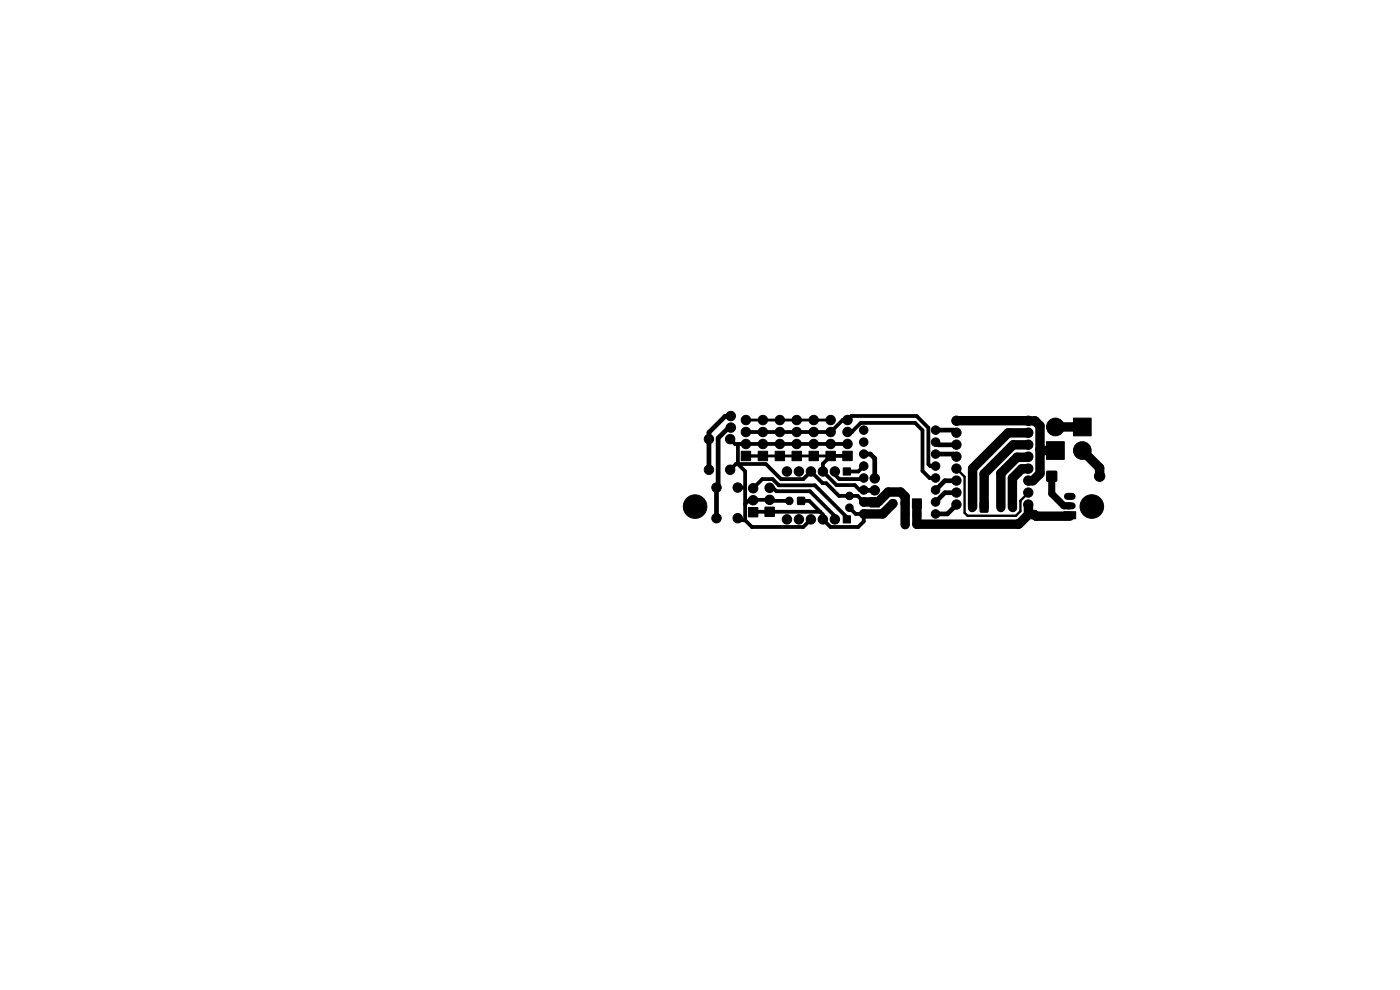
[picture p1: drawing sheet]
<svg xmlns="http://www.w3.org/2000/svg" width="297mm" height="210mm" viewBox="0 0 297 210" stroke-linecap="round" stroke-linejoin="round" font-family="sans-serif">
<g fill="#000" stroke="#000" stroke-width=".21">
<path d="M157.2 95.7h2v2h-2zM160.8 95.7h2v2h-2zM164.4 95.7h2v2h-2zM168 95.7h2v2h-2zM171.6 95.7h2v2h-2zM175.2 95.7h2v2h-2zM178.9 99.3h1.5v1.5h-1.5zM178.8 95.7h2v2h-2zM222 93.7h3.8v3.7h-3.8zM227.7 88.7h3.8v3.7h-3.8zM158.8 107.7h2v2h-2zM162.3 107.6h2v2h-2z"/>
<path d="M169.2 105.5h1.5v1.5h-1.5zM178.9 109.4h1.5v1.5h-1.5zM184.6 105.6h2v2h-2zM193.8 108.4h1.5v1.5h-1.5zM193.6 105.8h1.9v2h-1.9zM208 106.5h1.6v2.1h-1.6zM222.1 100h2v2h-2zM225.7 108.6h2.5v1.5h-2.5z"/>
<circle cx="150.4" cy="99.6" r="1"/>
<circle cx="150.4" cy="93.1" r="1"/>
<circle cx="154.9" cy="99.6" r="1"/>
<circle cx="154.9" cy="93.1" r="1"/>
<circle cx="155" cy="88.3" r="1"/>
<circle cx="155.1" cy="90.7" r="1"/>
<circle cx="158.2" cy="94.2" r="1"/>
<circle cx="158.2" cy="89.1" r="1"/>
<circle cx="158.2" cy="91.6" r="1"/>
<circle cx="161.8" cy="89.1" r="1"/>
<circle cx="161.8" cy="94.2" r="1"/>
<circle cx="161.8" cy="91.6" r="1"/>
<circle cx="165.4" cy="94.2" r="1"/>
<circle cx="165.4" cy="89.1" r="1"/>
<circle cx="165.4" cy="91.6" r="1"/>
<circle cx="169" cy="89.1" r="1"/>
<circle cx="169" cy="94.2" r="1"/>
<circle cx="169" cy="91.6" r="1"/>
<circle cx="172.6" cy="94.2" r="1"/>
<circle cx="172.6" cy="89.1" r="1"/>
<circle cx="172.6" cy="91.6" r="1"/>
<circle cx="176.2" cy="94.2" r="1"/>
<circle cx="176.2" cy="91.6" r="1"/>
<circle cx="176.2" cy="89.1" r="1"/>
<circle cx="179.8" cy="91.6" r="1"/>
<circle cx="179.8" cy="89.1" r="1"/>
<circle cx="179.8" cy="94.2" r="1"/>
<circle cx="183.2" cy="96.3" r=".9"/>
<circle cx="183.2" cy="98.9" r=".9"/>
<circle cx="183.2" cy="93.8" r=".9"/>
<circle cx="183.2" cy="91.2" r=".9"/>
<circle cx="198.5" cy="91.2" r=".9"/>
<circle cx="198.5" cy="96.3" r=".9"/>
<circle cx="198.5" cy="93.8" r=".9"/>
<circle cx="198.5" cy="98.9" r=".9"/>
<circle cx="202.9" cy="99.4" r=".99"/>
<circle cx="202.9" cy="96.9" r=".99"/>
<circle cx="202.9" cy="89.2" r=".99"/>
<circle cx="202.9" cy="91.8" r=".99"/>
<circle cx="202.9" cy="94.3" r=".99"/>
<circle cx="218.1" cy="99.4" r=".99"/>
<circle cx="218.1" cy="96.9" r=".99"/>
<circle cx="218.1" cy="91.8" r=".99"/>
<circle cx="218.1" cy="89.2" r=".99"/>
<circle cx="218.1" cy="94.3" r=".99"/>
<circle cx="223.9" cy="90.6" r="1.87"/>
<circle cx="229.6" cy="95.6" r="1.87"/>
<circle cx="147.5" cy="107.5" r="2.5"/>
<circle cx="152" cy="103.4" r="1"/>
<circle cx="152" cy="109.9" r="1"/>
<circle cx="156.5" cy="103.4" r="1"/>
<circle cx="156.5" cy="109.9" r="1"/>
<circle cx="159.8" cy="106.1" r="1"/>
<circle cx="159.8" cy="103.6" r="1"/>
<circle cx="163.3" cy="106" r="1"/>
<circle cx="163.3" cy="103.5" r="1"/>
<circle cx="166.9" cy="100" r="1"/>
<circle cx="166.9" cy="110.2" r="1"/>
<circle cx="167.4" cy="106.2" r=".8"/>
<circle cx="169.5" cy="100" r="1"/>
<circle cx="169.5" cy="110.2" r="1"/>
<circle cx="172" cy="100" r="1"/>
<circle cx="172" cy="110.2" r="1"/>
<circle cx="174.6" cy="110.2" r="1"/>
<circle cx="174.6" cy="100" r="1"/>
<circle cx="177.1" cy="100" r="1"/>
<circle cx="177.1" cy="110.2" r="1"/>
<circle cx="180.2" cy="105.2" r=".8"/>
<circle cx="180.2" cy="107.7" r=".8"/>
<circle cx="183.2" cy="109" r=".9"/>
<circle cx="183.2" cy="103.9" r=".9"/>
<circle cx="183.2" cy="101.4" r=".9"/>
<circle cx="183.2" cy="106.5" r=".9"/>
<circle cx="185.6" cy="104" r="1"/>
<circle cx="185.6" cy="101.5" r="1"/>
<circle cx="192" cy="109.1" r=".8"/>
<circle cx="192" cy="111.3" r=".8"/>
<circle cx="194.5" cy="111.3" r=".8"/>
<circle cx="198.5" cy="101.4" r=".9"/>
<circle cx="198.5" cy="109" r=".9"/>
<circle cx="198.5" cy="106.5" r=".9"/>
<circle cx="198.5" cy="103.9" r=".9"/>
<circle cx="202.9" cy="104.5" r=".99"/>
<circle cx="202.9" cy="101.9" r=".99"/>
<circle cx="202.9" cy="107" r=".99"/>
<circle cx="218.1" cy="107" r=".99"/>
<circle cx="218.1" cy="104.5" r=".99"/>
<circle cx="218.1" cy="101.9" r=".99"/>
<circle cx="231.6" cy="107.4" r="2.5"/>
<circle cx="233.3" cy="101" r="1.1"/>
</g>
<path d="M206.2 107.3v.5M212.4 107.3v.5M214.9 107.3v.5" fill="none" stroke="#000" stroke-width="1.7"/>
<path d="M223.1 101v3.7l2.6 2.6h1.7M226.5 105.3h.9" fill="none" stroke="#000" stroke-width="1.5"/>
<path d="M189.4 106.8v.1M192 106.8v.1" fill="none" stroke="#000" stroke-width="1.9"/>
<g fill="none" stroke="#000" stroke-width="2">
<path d="M202.9 89.2l16.7 .1 1 1v10.2l-1.5 1.5h-.9M218.2 94.4h-3.3l-6.1 6.1v7.1M218.2 91.8h-4.3l-7.6 7.6v8.2M218.2 99.4h-1.4l-2 2v6.2M218.2 96.9l-2.4 .1-3.5 3.4v7.2M220.6 95.3l.3 .3h3M223.9 90.6h5.7M229.6 95.6l3.7 3.7v1.7M183.2 106.5h3.1l2.1-2.1h2.6l1 1v5.9M189.4 106.8l-2.2 2.2h-4M194.5 106.8v4.4h21.5l2.2-2M218.2 109.2h1.3l.3 .3h7.1"/>
<path d="M218.2 107.1v2.1"/>
</g>
<g fill="none" stroke="#000" stroke-width=".8">
<path d="M154.9 93.2l1 1h23.9M154.9 99.7l1.2-1.3h6.4l3.2 3.2h4.7l1.6-1.6 2.5 2.5h.8l2.7 2.7h3.9l1.3 1.3M156.8 94.2l-.3 .2v4l1.6 1.6v10.4M158.2 91.6h18l2.6-2.5h1l.8-.9h13.8l2.6 2.6v7.7l.3 .4h1.2M158.3 94.2h-.1M179.8 96.7h-3.6l-1.6 1.7v1.6l2.9 2.9h3.8l1.1 1h.8M179.8 91.6h1M180.6 91.7l2-2h11.5l1.6 1.6v8.6l1.5 1.5h1.3M183.2 98.9l-1.1 1.1h-2.5M156.5 109.9l.4 .5h1.2M158.1 103.4h-1.6M159.8 103.6l1.9-2h2.2l1.3 1.4h7.7l6.7 6.7v.5"/>
<path d="M163.3 103.5h.7l.7 .7h7.1l5.3 5.3v.7M163.3 108.6h.1M167.4 106.3h-3.9l-.2-.3h-4.3l-.9 1M169.9 106.3h1.8l2.9 2.8v1.1l1.6 1.6h5.9l1.1-1.2v-1.6h-1.7l-1.3-1.3M172 110.2l-1.6 1.6h-10.9l-1.4-1.4M174 108.6l-14.2 .1M177.1 100v.7l.9 .9h5l.2-.2"/>
</g>
<path d="M158.2 96.7h18M158.2 89.1h18M158.2 96.7h.1M176.2 94.2h.1" fill="none" stroke="#000" stroke-width=".6"/>
<path d="M155 88.3h-1.2l-3.4 3.4v8M155.1 90.7h-.5l-2.2 2.2v10.2l-.4 .3v6.5M183.2 96.3h1.4l1 1v4.2M198.5 96.3h3.9l.5 .6M198.5 91.2h3.9l.5 .6M198.5 93.8l.6 .6h3.8M183.2 103.9l2.4 .1M202.9 102h-2.5l-1.9 1.9M202.9 104.5h-2.5l-1.9 2M202.9 107.1l-1.9 1.9h-2.5" fill="none" stroke="#000" stroke-width="1"/>
<path d="M202.9 99.4l1.7 1.7v7.7l.6 .6h10.3l1-1v-2.2l1.7-1.7M216.5 106.3v.1" fill="none" stroke="#000" stroke-width=".5"/>
</svg>
